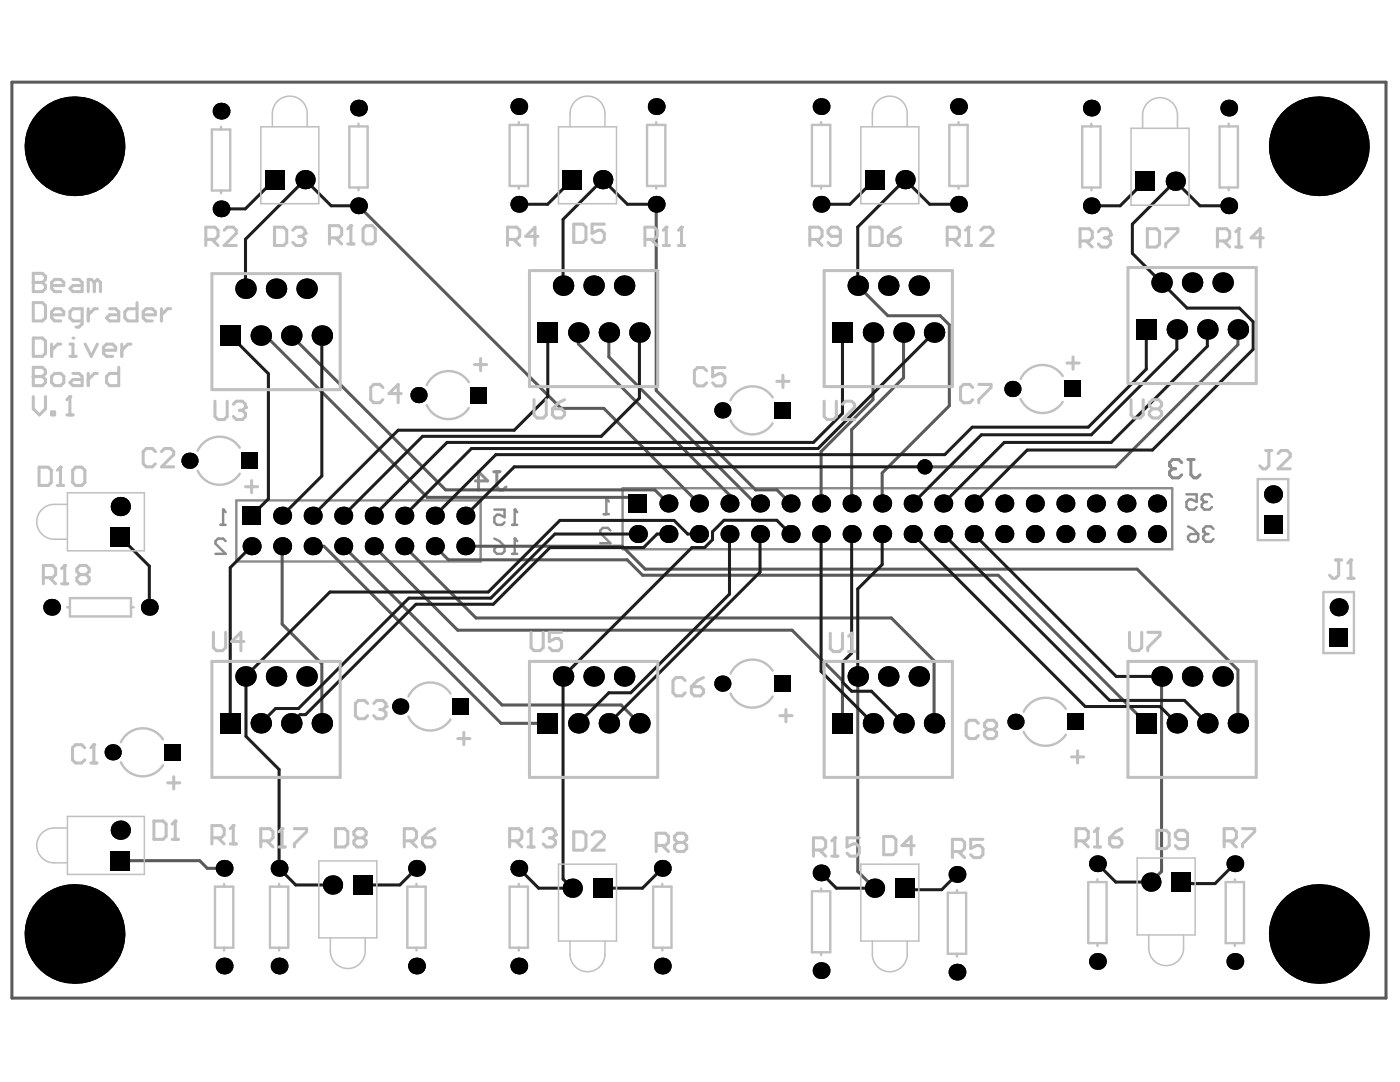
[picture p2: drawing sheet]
<svg xmlns="http://www.w3.org/2000/svg" width="279mm" height="216mm" viewBox="0 0 279 216" stroke-linecap="round" stroke-linejoin="round" font-family="sans-serif">
<path d="M2.4 16.4h274.2v182.8h-274.2z" fill="none" stroke="#5a5a5a" stroke-width=".61"/>
<path d="M47.2 99.9h48.7v12.1h-48.7zM124.3 97.4h109.6v12.2h-109.6z" fill="none" stroke="#8c8c8c" stroke-width=".48"/>
<path d="M242.2 105.5l-.5-.5h-1l-.6 .5v.6" fill="none" stroke="#8c8c8c" stroke-width=".49"/>
<circle cx="240.1" cy="106.1" r=".24" fill="#8c8c8c"/>
<path d="M44 104.7h1M44.5 101.7v3M45 108l-.5-.5h-1l-.5 .5v.5l2 2h-2M237.1 107.1l.5-.5h1.5v1l-.5 .5h-1l-.5-.5zM237.1 105l1 .5 1 1.1M240.1 106.1l.6 .5M240.7 106.6h.5M240.7 106.6l-.6 .5v.5l.6 .5h1l.5-.5" fill="none" stroke="#8c8c8c" stroke-width=".49"/>
<circle cx="44.5" cy="101.7" r=".24" fill="#8c8c8c"/>
<path d="M121 99.6v3M44.5 101.7l.5 .5M120.5 102.6h1" fill="none" stroke="#8c8c8c" stroke-width=".49"/>
<circle cx="121" cy="99.6" r=".24" fill="#8c8c8c"/>
<path d="M121 99.6l.5 .5M102.2 110.5h1M102.7 107.5v3M121.8 105.8l-.5-.5h-1l-.5 .5v.6l2 2h-2" fill="none" stroke="#8c8c8c" stroke-width=".49"/>
<circle cx="102.7" cy="107.5" r=".24" fill="#8c8c8c"/>
<path d="M98.7 107.5l1 .5 1 1M98.7 109.5l.5-.5h1.5v1l-.5 .5h-1l-.5-.5zM102.7 107.5l.5 .5" fill="none" stroke="#8c8c8c" stroke-width=".49"/>
<path d="M94.9 96h2.4l-1.8-1.9v3.7M98.5 94.1h1.3M99.1 94.1v3.1l.7 .6h.6l.6-.6M235.8 92.3l-.6-.6h-1.2l-.6 .6v.6M237.1 91.7h1.2M237.7 91.7v3l.6 .6h.6l.6-.6" fill="none" stroke="#8c8c8c" stroke-width=".61"/>
<circle cx="233.4" cy="92.9" r=".3" fill="#8c8c8c"/>
<path d="M233.4 92.9l.6 .6M234 93.5h.6M234 93.5l-.6 .6v.6l.6 .6h1.2l.6-.6" fill="none" stroke="#8c8c8c" stroke-width=".61"/>
<path d="M102.2 104.7h1M102.7 101.7v3" fill="none" stroke="#8c8c8c" stroke-width=".49"/>
<circle cx="102.7" cy="101.7" r=".24" fill="#8c8c8c"/>
<path d="M241.9 99.1l-.5-.5h-1.1l-.5 .5v.6M98.7 101.7h2v1.5l-1-.5h-.5l-.5 .5v1l.5 .5h1l.5-.5M102.7 101.7l.5 .5" fill="none" stroke="#8c8c8c" stroke-width=".49"/>
<circle cx="239.8" cy="99.7" r=".24" fill="#8c8c8c"/>
<path d="M236.8 98.6h2v1.6l-1-.5h-.5l-.5 .5v1l.5 .5h1l.5-.5M239.8 99.7l.5 .5M240.3 100.2h.6M240.3 100.2l-.5 .5v.5l.5 .5h1.1l.5-.5" fill="none" stroke="#8c8c8c" stroke-width=".49"/>
<g fill="none" stroke="#5a5a5a" stroke-width=".61">
<path d="M71.5 40.2v.9l40.5 40.4h8.5l19 19M131 40.2v37.7l19.8 19.9h4.3l2.7 2.7M171.2 57l6 6h10.4l1.9 1.8v16.2l-13.4 13.4v6.1M231.8 56.4l-.3 .3M52 67h1l32.3 32.2h40.8l1.2 1.3M58.1 67l30.8 30.8h41.8l2.7 2.7M115.4 66.3v2.3l30.2 30.2v1.7M121.5 66.3v4.9l29.3 29.3h.9M174.2 66.3v13.5l-10.3 10.3v10.4M180.3 66.3v9.1l-10.3 10.3v14.8M247.1 65.7v3.1l-24.4 24.4h-38.1M56.3 109v15.5l7.9 7.9v11.9"/>
<path d="M62.4 109h2.3l35.3 35.3h9.3M68.5 109l31.7 31.7h23.8l3.6 3.6M74.6 109l16.7 16.7h66.8l10 10.1v8.5M80.7 109l14.3 14.3h82.9l8.5 8.5v12.5M86.8 109l2.7 2.7h35.7l3 3.1h71l29.6 29.5M92.9 109h31.3l4.5 4.6h98.2l20.2 20.1v10.6M176.1 106.6v1.5M171.2 135v38.9l3.3 3.3M231.8 135v38.9l-2.1 2.1M24 172.4l.6-.7h15.3l1.5 1.6h3.3"/>
</g>
<g fill="#000">
<circle cx="14.9" cy="29.2" r="10"/>
<circle cx="44.1" cy="22.2" r="1.68"/>
<circle cx="60.9" cy="35.9" r="1.92"/>
<circle cx="71.5" cy="21.6" r="1.68"/>
<circle cx="103.5" cy="21.3" r="1.68"/>
<circle cx="120.3" cy="35.9" r="1.92"/>
<circle cx="131" cy="21.3" r="1.68"/>
<circle cx="163.9" cy="21.3" r="1.68"/>
<circle cx="180.6" cy="35.9" r="1.92"/>
<circle cx="191.3" cy="21.3" r="1.68"/>
<circle cx="217.8" cy="21.6" r="1.68"/>
<circle cx="234.6" cy="36.2" r="1.92"/>
<circle cx="245.2" cy="21.6" r="1.68"/>
<circle cx="263.2" cy="29.2" r="10"/>
<circle cx="44.1" cy="41.7" r="1.68"/>
<circle cx="49" cy="57.6" r="2.04"/>
<circle cx="55.1" cy="57.6" r="2.04"/>
<circle cx="61.2" cy="57.6" r="2.04"/>
<circle cx="71.5" cy="41.1" r="1.68"/>
<circle cx="103.5" cy="40.8" r="1.68"/>
<circle cx="112.4" cy="57" r="2.04"/>
<circle cx="118.5" cy="57" r="2.04"/>
<circle cx="124.6" cy="57" r="2.04"/>
<circle cx="131" cy="40.8" r="1.68"/>
<circle cx="163.9" cy="40.8" r="1.68"/>
<circle cx="171.2" cy="57" r="2.04"/>
<circle cx="177.3" cy="57" r="2.04"/>
<circle cx="183.4" cy="57" r="2.04"/>
<circle cx="191.3" cy="40.8" r="1.68"/>
<circle cx="217.8" cy="41.1" r="1.68"/>
<circle cx="231.8" cy="56.4" r="2.04"/>
<circle cx="237.9" cy="56.4" r="2.04"/>
<circle cx="244" cy="56.4" r="2.04"/>
<circle cx="245.2" cy="41.1" r="1.68"/>
<circle cx="52" cy="67" r="2.04"/>
<circle cx="58.1" cy="67" r="2.04"/>
<circle cx="64.2" cy="67" r="2.04"/>
<circle cx="83.5" cy="78.8" r="1.62"/>
<circle cx="115.4" cy="66.3" r="2.04"/>
<circle cx="121.5" cy="66.3" r="2.04"/>
<circle cx="127.6" cy="66.3" r="2.04"/>
<circle cx="174.2" cy="66.3" r="2.04"/>
<circle cx="180.3" cy="66.3" r="2.04"/>
<circle cx="186.4" cy="66.3" r="2.04"/>
<circle cx="202.1" cy="77.6" r="1.62"/>
<circle cx="234.9" cy="65.7" r="2.04"/>
<circle cx="241" cy="65.7" r="2.04"/>
<circle cx="247.1" cy="65.7" r="2.04"/>
<circle cx="37.8" cy="91.9" r="1.62"/>
<circle cx="144.2" cy="81.9" r="1.62"/>
<circle cx="184.6" cy="93.2" r="1.52"/>
<circle cx="254.1" cy="98.6" r="1.8"/>
<circle cx="24" cy="101.1" r="1.92"/>
<circle cx="50.2" cy="109" r="1.8"/>
<circle cx="56.3" cy="102.9" r="1.8"/>
<circle cx="56.3" cy="109" r="1.8"/>
<circle cx="62.4" cy="102.9" r="1.8"/>
<circle cx="62.4" cy="109" r="1.8"/>
<circle cx="68.5" cy="109" r="1.8"/>
<circle cx="68.5" cy="102.9" r="1.8"/>
<circle cx="74.6" cy="109" r="1.8"/>
<circle cx="74.6" cy="102.9" r="1.8"/>
<circle cx="80.7" cy="102.9" r="1.8"/>
<circle cx="80.7" cy="109" r="1.8"/>
<circle cx="86.8" cy="109" r="1.8"/>
<circle cx="86.8" cy="102.9" r="1.8"/>
<circle cx="92.9" cy="102.9" r="1.8"/>
<circle cx="92.9" cy="109" r="1.8"/>
<circle cx="127.3" cy="106.6" r="1.8"/>
<circle cx="133.4" cy="106.6" r="1.8"/>
<circle cx="133.4" cy="100.5" r="1.8"/>
<circle cx="139.5" cy="100.5" r="1.8"/>
<circle cx="139.5" cy="106.6" r="1.8"/>
<circle cx="145.6" cy="106.6" r="1.8"/>
<circle cx="145.6" cy="100.5" r="1.8"/>
<circle cx="151.7" cy="106.6" r="1.8"/>
<circle cx="151.7" cy="100.5" r="1.8"/>
<circle cx="157.8" cy="100.5" r="1.8"/>
<circle cx="157.8" cy="106.6" r="1.8"/>
<circle cx="163.9" cy="106.6" r="1.8"/>
<circle cx="163.9" cy="100.5" r="1.8"/>
<circle cx="170" cy="106.6" r="1.8"/>
<circle cx="170" cy="100.5" r="1.8"/>
<circle cx="176.1" cy="106.6" r="1.8"/>
<circle cx="176.1" cy="100.5" r="1.8"/>
<circle cx="182.1" cy="106.6" r="1.8"/>
<circle cx="182.1" cy="100.5" r="1.8"/>
<circle cx="188.2" cy="106.6" r="1.8"/>
<circle cx="188.2" cy="100.5" r="1.8"/>
<circle cx="194.3" cy="100.5" r="1.8"/>
<circle cx="194.3" cy="106.6" r="1.8"/>
<circle cx="200.4" cy="100.5" r="1.8"/>
<circle cx="200.4" cy="106.6" r="1.8"/>
<circle cx="206.5" cy="100.5" r="1.8"/>
<circle cx="206.5" cy="106.6" r="1.8"/>
<circle cx="212.6" cy="106.6" r="1.8"/>
<circle cx="212.6" cy="100.5" r="1.8"/>
<circle cx="218.7" cy="106.6" r="1.8"/>
<circle cx="218.7" cy="100.5" r="1.8"/>
<circle cx="224.8" cy="100.5" r="1.8"/>
<circle cx="224.8" cy="106.6" r="1.8"/>
<circle cx="230.9" cy="106.6" r="1.8"/>
<circle cx="230.9" cy="100.5" r="1.8"/>
<circle cx="10.3" cy="121.2" r="1.68"/>
<circle cx="29.8" cy="121.2" r="1.68"/>
<circle cx="49" cy="135" r="2.04"/>
<circle cx="55.1" cy="135" r="2.04"/>
<circle cx="61.2" cy="135" r="2.04"/>
<circle cx="112.4" cy="135" r="2.04"/>
<circle cx="118.5" cy="135" r="2.04"/>
<circle cx="124.6" cy="135" r="2.04"/>
<circle cx="144.2" cy="136.4" r="1.62"/>
<circle cx="171.2" cy="135" r="2.04"/>
<circle cx="177.3" cy="135" r="2.04"/>
<circle cx="183.4" cy="135" r="2.04"/>
<circle cx="231.8" cy="135" r="2.04"/>
<circle cx="237.9" cy="135" r="2.04"/>
<circle cx="244" cy="135" r="2.04"/>
<circle cx="267.2" cy="121.2" r="1.8"/>
<circle cx="22.5" cy="150.1" r="1.62"/>
<circle cx="52" cy="144.3" r="2.04"/>
<circle cx="58.1" cy="144.3" r="2.04"/>
<circle cx="64.2" cy="144.3" r="2.04"/>
<circle cx="79.9" cy="141" r="1.62"/>
<circle cx="115.4" cy="144.3" r="2.04"/>
<circle cx="121.5" cy="144.3" r="2.04"/>
<circle cx="127.6" cy="144.3" r="2.04"/>
<circle cx="174.2" cy="144.3" r="2.04"/>
<circle cx="180.3" cy="144.3" r="2.04"/>
<circle cx="186.4" cy="144.3" r="2.04"/>
<circle cx="202.7" cy="144" r="1.62"/>
<circle cx="234.9" cy="144.3" r="2.04"/>
<circle cx="241" cy="144.3" r="2.04"/>
<circle cx="247.1" cy="144.3" r="2.04"/>
<circle cx="24" cy="165.7" r="1.92"/>
<circle cx="44.7" cy="173.3" r="1.68"/>
<circle cx="55.7" cy="173.3" r="1.68"/>
<circle cx="66.4" cy="176.6" r="1.92"/>
<circle cx="83.1" cy="173.3" r="1.68"/>
<circle cx="103.5" cy="173.3" r="1.68"/>
<circle cx="114.2" cy="177.2" r="1.92"/>
<circle cx="132.2" cy="173.3" r="1.68"/>
<circle cx="163.9" cy="174.2" r="1.68"/>
<circle cx="174.5" cy="177.2" r="1.92"/>
<circle cx="191" cy="174.5" r="1.68"/>
<circle cx="219" cy="172.4" r="1.68"/>
<circle cx="229.7" cy="176" r="1.92"/>
<circle cx="246.4" cy="172.4" r="1.68"/>
<circle cx="14.9" cy="186.4" r="10"/>
<circle cx="44.7" cy="192.8" r="1.68"/>
<circle cx="55.7" cy="192.8" r="1.68"/>
<circle cx="83.1" cy="192.8" r="1.68"/>
<circle cx="103.5" cy="192.8" r="1.68"/>
<circle cx="132.2" cy="192.8" r="1.68"/>
<circle cx="163.9" cy="193.7" r="1.68"/>
<circle cx="191" cy="194" r="1.68"/>
<circle cx="219" cy="191.8" r="1.68"/>
<circle cx="246.4" cy="191.8" r="1.68"/>
<circle cx="263.2" cy="186.4" r="10"/>
</g>
<g fill="#000">
<path d="M52.9 33.9h3.8v3.9h-3.8z" fill-rule="evenodd"/>
<path d="M52.9 33.9h3.8v3.9h-3.8z" fill-rule="evenodd"/>
<path d="M112.3 33.9h3.8v3.9h-3.8z" fill-rule="evenodd"/>
<path d="M112.3 33.9h3.8v3.9h-3.8z" fill-rule="evenodd"/>
<path d="M172.6 33.9h3.9v3.9h-3.9z" fill-rule="evenodd"/>
<path d="M172.6 33.9h3.9v3.9h-3.9z" fill-rule="evenodd"/>
<path d="M226.5 34.2h3.9v3.9h-3.9z" fill-rule="evenodd"/>
<path d="M226.5 34.2h3.9v3.9h-3.9z" fill-rule="evenodd"/>
<path d="M43.9 64.9h4.1v4.1h-4.1z" fill-rule="evenodd"/>
<path d="M43.9 64.9h4.1v4.1h-4.1z" fill-rule="evenodd"/>
<path d="M107.3 64.3h4.1v4.1h-4.1z" fill-rule="evenodd"/>
<path d="M107.3 64.3h4.1v4.1h-4.1z" fill-rule="evenodd"/>
<path d="M166.1 64.3h4.1v4.1h-4.1z" fill-rule="evenodd"/>
<path d="M166.1 64.3h4.1v4.1h-4.1z" fill-rule="evenodd"/>
<path d="M212.4 76h3.3v3.2h-3.3z" fill-rule="evenodd"/>
<path d="M212.4 76h3.3v3.2h-3.3z" fill-rule="evenodd"/>
<path d="M226.7 63.7h4.1v4.1h-4.1z" fill-rule="evenodd"/>
<path d="M226.7 63.7h4.1v4.1h-4.1z" fill-rule="evenodd"/>
<path d="M48.2 90.3h3.2v3.3h-3.2z" fill-rule="evenodd"/>
<path d="M48.2 90.3h3.2v3.3h-3.2z" fill-rule="evenodd"/>
<path d="M93.9 77.2h3.2v3.3h-3.2z" fill-rule="evenodd"/>
<path d="M93.9 77.2h3.2v3.3h-3.2z" fill-rule="evenodd"/>
<path d="M125.5 98.7h3.6v3.6h-3.6z" fill-rule="evenodd"/>
<path d="M125.5 98.7h3.6v3.6h-3.6z" fill-rule="evenodd"/>
<path d="M154.5 80.3h3.3v3.2h-3.3z" fill-rule="evenodd"/>
<path d="M154.5 80.3h3.3v3.2h-3.3z" fill-rule="evenodd"/>
<path d="M22.1 105.2h3.8v3.9h-3.8z" fill-rule="evenodd"/>
<path d="M22.1 105.2h3.8v3.9h-3.8z" fill-rule="evenodd"/>
<path d="M48.4 101.1h3.6v3.6h-3.6z" fill-rule="evenodd"/>
<path d="M48.4 101.1h3.6v3.6h-3.6z" fill-rule="evenodd"/>
<path d="M252.3 102.9h3.6v3.6h-3.6z" fill-rule="evenodd"/>
<path d="M252.3 102.9h3.6v3.6h-3.6z" fill-rule="evenodd"/>
<path d="M154.5 134.8h3.3v3.2h-3.3z" fill-rule="evenodd"/>
<path d="M154.5 134.8h3.3v3.2h-3.3z" fill-rule="evenodd"/>
<path d="M265.4 125.5h3.6v3.6h-3.6z" fill-rule="evenodd"/>
<path d="M265.4 125.5h3.6v3.6h-3.6z" fill-rule="evenodd"/>
<path d="M32.9 148.5h3.2v3.2h-3.2z" fill-rule="evenodd"/>
<path d="M32.9 148.5h3.2v3.2h-3.2z" fill-rule="evenodd"/>
<path d="M43.9 142.3h4.1v4.1h-4.1z" fill-rule="evenodd"/>
<path d="M43.9 142.3h4.1v4.1h-4.1z" fill-rule="evenodd"/>
<path d="M90.2 139.4h3.3v3.2h-3.3z" fill-rule="evenodd"/>
<path d="M90.2 139.4h3.3v3.2h-3.3z" fill-rule="evenodd"/>
<path d="M107.3 142.3h4.1v4.1h-4.1z" fill-rule="evenodd"/>
<path d="M107.3 142.3h4.1v4.1h-4.1z" fill-rule="evenodd"/>
<path d="M166.1 142.3h4.1v4.1h-4.1z" fill-rule="evenodd"/>
<path d="M166.1 142.3h4.1v4.1h-4.1z" fill-rule="evenodd"/>
<path d="M213 142.4h3.3v3.2h-3.3z" fill-rule="evenodd"/>
<path d="M213 142.4h3.3v3.2h-3.3z" fill-rule="evenodd"/>
<path d="M226.7 142.3h4.1v4.1h-4.1z" fill-rule="evenodd"/>
<path d="M226.7 142.3h4.1v4.1h-4.1z" fill-rule="evenodd"/>
<path d="M22.1 169.8h3.8v3.9h-3.8z" fill-rule="evenodd"/>
<path d="M22.1 169.8h3.8v3.9h-3.8z" fill-rule="evenodd"/>
<path d="M70.5 174.7h3.9v3.8h-3.9z" fill-rule="evenodd"/>
<path d="M70.5 174.7h3.9v3.8h-3.9z" fill-rule="evenodd"/>
<path d="M118.4 175.3h3.8v3.8h-3.8z" fill-rule="evenodd"/>
<path d="M118.4 175.3h3.8v3.8h-3.8z" fill-rule="evenodd"/>
<path d="M178.7 175.3h3.8v3.8h-3.8z" fill-rule="evenodd"/>
<path d="M178.7 175.3h3.8v3.8h-3.8z" fill-rule="evenodd"/>
<path d="M233.9 174.1h3.8v3.8h-3.8z" fill-rule="evenodd"/>
<path d="M233.9 174.1h3.8v3.8h-3.8z" fill-rule="evenodd"/>
</g>
<g fill="none" stroke="#1e1e1e" stroke-width=".61">
<path d="M54.8 35.9l-5.8 5.8h-4.9M114.2 35.9l-4.9 4.9h-5.2l-.6-.6M174.5 35.9l-4.9 4.9h-4.5l-.6-.6M228.5 36.2l-4.9 4.9h-5.2l-.6-.6M234.6 36.2l-8.6 8.5v5.9l10.9 10.9h10.5l2.7 2.7v5.5l-20.1 20.1h-25l-10.7 10.7M234.6 36.2l4.9 4.9h5.1l.6-.6M71.5 40.2l-.9 .9h-4.5l-5.2-5.2-11.9 11.8v9.9M131 40.2l-.6 .6h-5.2l-4.9-4.9-7.9 7.9v13.2M191.3 40.8h-5.8l-4.9-4.9-9.4 9.4v11.7M45.9 67l7.7 7.6v25l-3.4 3.3M64.2 67v28l-7.9 7.9M109.3 66.3v12.8l-6.7 6.7h-23.1l-17.1 17.1"/>
<path d="M127.6 66.3v13.1l-7.6 7.7h-35.7l-15.8 15.8M168.1 66.3v16.2l-5.8 5.8h-73.1l-14.6 14.6M186.4 66.3l-23.1 23.2h-69.2l-13.4 13.4M228.8 65.7v8l-11.6 11.5h-23.2l-5.5 5.5h-89.5l-12.2 12.2M234.9 65.7v4l-17.1 17.1h-21.9l-13.8 13.7M241 65.7v3.4l-19.2 19.2h-21.4l-12.2 12.2M184.6 93.2h-82l-9.7 9.7M24 107.2l5.8 5.8v7.6l-.6 .6M50.2 109l-4.3 4.3v31M127.3 106.6h-16.6l-12.8 12.8h-16.3l-22 22h-4.6l-3 2.9M133.4 106.6h-2.3l-2.7 2.7h-18.6l-11.3 11.3h-15.5l-22 22h-1.1l-1.8 1.7M139.5 106.6h-2.3l-2.7-2.8h-22.8l-14.3 14.3h-31.6l-16.7 16.8v12l6.6 6.6v21"/>
<path d="M145.6 106.6v11.9l-19.7 19.7h-4.4l-6.1 6.1M151.7 106.6v7.6l-30.2 30.1M157.8 106.6l-2.8-2.8h-10.5l-2.3 2.3v1.6l-1.6 1.6h-2.5l-25.7 25.7v40.4l1.8 1.8h-6.7l-3-3M163.9 106.6v27.4l10.3 10.3M170 106.6v23.7l-1.8 1.8v4.1l1.8 1.7h3.9l6.4 6.4M176.1 106.6v6l-4.9 4.9v17.5M182.1 106.6l34.5 34.4h14.9l3.4 3.3M188.2 106.6l33.3 33.2h14.9l4.6 4.5M194.3 106.6l28.5 28.4h9M55.7 173.3l3.3 3.3h7.4M83.1 173.9h-.6l-2.7 2.7h-7.3M132.2 173.3l-4 3.9h-7.3l-.6 .6"/>
<path d="M163.9 175.1h.9l2.1 2.1h6.7l.6-.6M174.5 177.2v.3M191 175.4h-.9l-2.2 2.1h-7.3M219 172.4l3.7 3.6h7M246.4 172.4l-3.9 3.9h-6.7"/>
</g>
<g fill="none" stroke="#c0c0c0" stroke-width=".3">
<path d="M52 25.3h11.6v15.3h-11.6zM54.4 22.7v2.6M61.3 22.7v2.6M111.5 25.3h11.5v15.3h-11.5zM113.8 22.7v2.6M120.7 22.7v2.6M171.8 25.3h11.6v15.3h-11.6zM174.1 22.7v2.6M181.1 22.7v2.6M225.7 25.6h11.6v15.4h-11.6zM228 23v2.6M235 23v2.6"/>
<path d="M13.5 98.3h15.3v11.6h-15.3zM10.8 107.6h2.7M10.8 100.6h2.7M10.8 172.2h2.7M10.8 165.2h2.7M13.5 162.9h15.3v11.6h-15.3zM63.6 171.8h11.6v15.3h-11.6zM111.5 172.4h11.5v15.4h-11.5zM171.8 172.4h11.6v15.4h-11.6zM226.9 171.2h11.6v15.4h-11.6zM65.9 187.1v2.7M72.9 187.1v2.7"/>
<path d="M113.8 187.8v2.6M120.7 187.8v2.6M174.1 187.8v2.6M181.1 187.8v2.6M229.3 186.6v2.6M236.2 186.6v2.6"/>
</g>
<g fill="none" stroke="#c0c0c0" stroke-width=".48">
<path d="M42.3 25.8h3.6v12.2h-3.6zM44.1 25.3v.5M44.1 38v.6M69.7 25.2h3.7v12.2h-3.7zM71.5 24.7v.5M71.5 37.4v.6M101.7 24.9h3.7v12.2h-3.7zM103.5 24.4v.5M103.5 37.1v.6M129.1 24.9h3.7v12.2h-3.7zM131 24.4v.5M131 37.1v.6"/>
<path d="M162 24.9h3.7v12.2h-3.7zM163.9 24.4v.5M163.9 37.1v.6M189.5 24.9h3.6v12.2h-3.6zM191.3 24.4v.5M191.3 37.1v.6M216 25.2h3.6v12.2h-3.6zM217.8 24.7v.5M217.8 37.4v.6M243.4 25.2h3.7v12.2h-3.7zM245.2 24.7v.5M245.2 37.4v.6"/>
<path d="M251 95.6h6.1v12.2h-6.1zM14 119.4h12.1v3.6h-12.1zM264.1 118.1h6.1v12.2h-6.1zM13.4 121.2h.6M26.1 121.2h.6M42.9 176.9h3.7v12.2h-3.7zM44.7 176.4v.5M53.9 176.9h3.6v12.2h-3.6zM55.7 176.4v.5M81.3 176.9h3.7v12.2h-3.7zM83.1 176.4v.5M101.7 176.9h3.7v12.2h-3.7z"/>
<path d="M103.5 176.4v.5M130.4 176.9h3.6v12.2h-3.6zM132.2 176.4v.5M162 177.8h3.7v12.2h-3.7zM163.9 177.3v.5M189.2 178.1h3.6v12.2h-3.6zM191 177.6v.5M217.2 176h3.6v12.2h-3.6zM219 175.5v.5M244.6 176h3.7v12.2h-3.7zM246.4 175.5v.5M44.7 189.1v.6"/>
<path d="M55.7 189.1v.6M83.1 189.1v.6M103.5 189.1v.6M132.2 189.1v.6M163.9 190v.6M191 190.3v.6M219 188.2v.5M246.4 188.2v.5"/>
</g>
<g fill="none" stroke="#c0c0c0" stroke-width=".61">
<path d="M42.3 54.6h25.6v23.2h-25.6zM105.7 54h25.6v23.1h-25.6zM164.5 54h25.6v23.1h-25.6zM225.1 53.4h25.6v23.1h-25.6zM94.7 72.7h2.4M95.9 71.5v2.5M212.9 72.4h2.5M214.1 71.2v2.5M49 97.1h2.4M50.2 95.9v2.4M42.3 132h25.6v23.1h-25.6zM105.7 132h25.6v23.1h-25.6z"/>
<path d="M164.5 132h25.6v23.1h-25.6zM225.1 132h25.6v23.1h-25.6zM16.9 149.2l-.6-.6h-1.2l-.6 .6v2.4l.6 .6h1.2l.6-.6M18.1 152.2h1.2M18.7 148.6v3.6M213.8 151h2.5M215.1 149.8v2.4"/>
</g>
<circle cx="18.7" cy="148.6" r=".3" fill="#c0c0c0"/>
<path d="M8.7 115.3h1.8l.6-.6v-1.3l-.6-.6h-1.8v3.7M9.9 115.3l1.2 1.2M12.3 116.5h1.2M12.9 112.8v3.7M18.7 148.6l-.6 .6" fill="none" stroke="#c0c0c0" stroke-width=".61"/>
<circle cx="12.9" cy="112.8" r=".3" fill="#c0c0c0"/>
<path d="M7.8 93.2h1.8l.6 .6v2.5l-.6 .6h-1.8zM11.5 96.9h1.2M12.1 93.2v3.7M12.9 112.8l-.6 .6M16 114.7l-.6-.6v-.7l.6-.6h1.2l.6 .6v.7l-.6 .6M16 114.7l-.6 .6v.6l.6 .6h1.2l.6-.6v-.6l-.6-.6M16 114.7h1.2" fill="none" stroke="#c0c0c0" stroke-width=".61"/>
<circle cx="12.1" cy="93.2" r=".3" fill="#c0c0c0"/>
<path d="M12.1 93.2l-.6 .6M14.5 93.8l.6-.6h1.2l.6 .6v2.5l-.6 .6h-1.2l-.6-.6zM30.7 163.8h1.8l.7 .6v2.5l-.7 .6h-1.8zM34.4 167.5h1.2M35 163.8v3.7" fill="none" stroke="#c0c0c0" stroke-width=".61"/>
<circle cx="35" cy="163.8" r=".3" fill="#c0c0c0"/>
<path d="M31 90.1l-.6-.6h-1.2l-.6 .6v2.4l.6 .7h1.2l.6-.7M32.2 90.1l.6-.6h1.3l.6 .6v.6l-2.5 2.5h2.5M33.5 156.2h2.4M34.7 155v2.4M35 163.8l-.6 .6M42.3 167.2h1.8l.6-.6v-1.3l-.6-.6h-1.8v3.7M43.5 167.2l1.2 1.2M45.9 168.4h1.3M46.6 164.7v3.7" fill="none" stroke="#c0c0c0" stroke-width=".61"/>
<circle cx="46.6" cy="164.7" r=".3" fill="#c0c0c0"/>
<path d="M65.8 47.5h1.8l.6-.6v-1.3l-.6-.6h-1.8v3.7M67 47.5l1.2 1.2M69.4 48.7h1.2M70 45v3.7M42.6 126.2v3l.6 .6h1.2l.6-.6v-3M48.7 128h-2.4l1.8-1.8v3.6M46.6 164.7l-.7 .6M67 165.3h1.8l.6 .7v2.4l-.6 .6h-1.8zM71.2 167.2l-.6 .6v.6l.6 .6h1.3l.6-.6v-.6l-.6-.6M71.2 167.2l-.6-.6v-.6l.6-.7h1.3l.6 .7v.6l-.6 .6M71.2 167.2h1.3" fill="none" stroke="#c0c0c0" stroke-width=".61"/>
<circle cx="70" cy="45" r=".3" fill="#c0c0c0"/>
<path d="M70 45l-.6 .6M72.5 45.6l.6-.6h1.2l.6 .6v2.5l-.6 .6h-1.2l-.6-.6zM91.3 147.4h2.5M92.6 146.2v2.4M101.7 167.8h1.8l.6-.6v-1.2l-.6-.7h-1.8v3.7M102.9 167.8l1.2 1.2M105.4 169h1.2M106 165.3v3.7" fill="none" stroke="#c0c0c0" stroke-width=".61"/>
<circle cx="106" cy="165.3" r=".3" fill="#c0c0c0"/>
<path d="M106 165.3l-.6 .7M108.4 166l.6-.7h1.2l.6 .7v.6" fill="none" stroke="#c0c0c0" stroke-width=".61"/>
<circle cx="110.8" cy="166.6" r=".3" fill="#c0c0c0"/>
<g fill="none" stroke="#c0c0c0" stroke-width=".61">
<path d="M101.3 47.8h1.8l.6-.6v-1.3l-.6-.6h-1.8v3.7M102.5 47.8l1.2 1.2M107.4 47.2h-2.5l1.9-1.9v3.7M128.7 47.8h1.8l.6-.6v-1.3l-.6-.6h-1.8v3.7M129.9 47.8l1.2 1.2M132.4 49h1.2M133 45.3v3.7M106 126.2v3l.6 .6h1.2l.6-.6v-3M112.1 126.2h-2.5v1.8l1.2-.6h.7l.6 .6v1.2l-.6 .6h-1.3l-.6-.6M109.6 167.2h.6M110.2 167.2l.6 .6v.6l-.6 .6h-1.2l-.6-.6M110.8 166.6l-.6 .6"/>
<path d="M131 168.7h1.8l.6-.6v-1.2l-.6-.6h-1.8v3.6M132.2 168.7l1.2 1.2M135.2 168.1l-.6-.6v-.6l.6-.6h1.2l.7 .6v.6l-.7 .6M135.2 168.1l-.6 .6v.6l.6 .6h1.2l.7-.6v-.6l-.7-.6M135.2 168.1h1.2"/>
</g>
<circle cx="133" cy="45.3" r=".3" fill="#c0c0c0"/>
<path d="M133 45.3l-.6 .6M135.4 49h1.2M136 45.3v3.7" fill="none" stroke="#c0c0c0" stroke-width=".61"/>
<circle cx="136" cy="45.3" r=".3" fill="#c0c0c0"/>
<path d="M136 45.3l-.6 .6M155 76.1h2.5M156.2 74.9v2.4M162.3 169.6h1.9l.6-.6v-1.2l-.6-.6h-1.9v3.6M163.6 169.6l1.2 1.2M166 170.8h1.2M166.6 167.2v3.6" fill="none" stroke="#c0c0c0" stroke-width=".61"/>
<circle cx="166.6" cy="167.2" r=".3" fill="#c0c0c0"/>
<path d="M165.7 126.4v3l.6 .6h1.2l.6-.6v-3M169.4 130h1.2M170 126.4v3.6M166.6 167.2l-.6 .6M171.5 167.2h-2.5v1.8l1.3-.6h.6l.6 .6v1.2l-.6 .6h-1.2l-.7-.6" fill="none" stroke="#c0c0c0" stroke-width=".61"/>
<circle cx="170" cy="126.4" r=".3" fill="#c0c0c0"/>
<g fill="none" stroke="#c0c0c0" stroke-width=".61">
<path d="M161.6 47.8h1.8l.6-.6v-1.3l-.6-.6h-1.8v3.7M162.8 47.8l1.2 1.2M167.7 47.2h-1.8l-.6-.7v-.6l.6-.6h1.2l.6 .6v2.5l-.6 .6h-1.2l-.6-.6M229 45.6h1.8l.6 .6v2.5l-.6 .6h-1.8zM232.6 45.6h2.5v.6l-2.5 2.5v.6M243 48.1h1.8l.6-.6v-1.3l-.6-.6h-1.8v3.7M244.2 48.1l1.2 1.2M246.6 49.3h1.2M247.2 45.6v3.7M170 126.4l-.6 .6M225.4 126.2v3l.6 .6h1.2l.7-.6v-3M229.1 126.2h2.4v.6l-2.4 2.4v.6"/>
<path d="M190.1 169.9h1.8l.6-.6v-1.2l-.6-.6h-1.8v3.6M191.3 169.9l1.2 1.2M196.2 167.5h-2.5v1.8l1.2-.6h.7l.6 .6v1.2l-.6 .6h-1.3l-.6-.6M244.3 167.8h1.8l.6-.6v-1.2l-.6-.7h-1.8v3.7M245.5 167.8l1.2 1.2M248 165.3h2.4v.7l-2.4 2.4v.6"/>
</g>
<circle cx="247.2" cy="45.6" r=".3" fill="#c0c0c0"/>
<path d="M247.2 45.6l-.6 .6M252.1 47.5h-2.4l1.8-1.9v3.7M266.6 111.7h1.2M267.2 111.7v3.1l-.6 .6h-.7l-.6-.6M269 115.4h1.2M269.6 111.7v3.7" fill="none" stroke="#c0c0c0" stroke-width=".61"/>
<circle cx="269.6" cy="111.7" r=".3" fill="#c0c0c0"/>
<path d="M42.9 80.1v3l.6 .6h1.2l.6-.6v-3M46.6 80.7l.6-.6h1.2l.6 .6v.6M269.6 111.7l-.6 .6" fill="none" stroke="#c0c0c0" stroke-width=".61"/>
<circle cx="49" cy="81.3" r=".3" fill="#c0c0c0"/>
<path d="M47.8 81.9h.6M48.4 81.9l.6 .6v.6l-.6 .6h-1.2l-.6-.6M49 81.3l-.6 .6M73.4 140.4l-.6-.6h-1.3l-.6 .6v2.4l.6 .6h1.3l.6-.6M74.6 140.4l.6-.6h1.2l.6 .6v.6" fill="none" stroke="#c0c0c0" stroke-width=".61"/>
<circle cx="77" cy="141" r=".3" fill="#c0c0c0"/>
<g fill="none" stroke="#c0c0c0" stroke-width=".61">
<path d="M106.6 79.8v3l.6 .6h1.2l.6-.6v-3M112.7 79.8l-1.2 .6-1.3 1.2M225.7 79.8v3l.6 .6h1.2l.7-.6v-3M110.2 81.6h1.9l.6 .6v.6l-.6 .6h-1.3l-.6-.6zM164.5 80.1v3l.6 .6h1.2l.6-.6v-3M168.1 80.7l.6-.6h1.3l.6 .6v.6l-2.5 2.4h2.5M230 81.6l-.6 .6v.6l.6 .6h1.2l.6-.6v-.6l-.6-.6M230 81.6h1.2M230 81.6l-.6-.6v-.6l.6-.6h1.2l.6 .6v.6l-.6 .6M75.8 141.6h.6M76.4 141.6l.6 .6v.6l-.6 .6h-1.2l-.6-.6M77 141l-.6 .6"/>
<path d="M52 167.8h1.9l.6-.6v-1.2l-.6-.7h-1.9v3.7M53.3 167.8l1.2 1.2M55.7 169h1.2M56.3 165.3v3.7M80.7 167.8h1.8l.6-.6v-1.2l-.6-.7h-1.8v3.7M81.9 167.8l1.2 1.2M84.3 167.2h1.9l.6 .6v.6l-.6 .6h-1.3l-.6-.6zM86.8 165.3l-1.2 .7-1.3 1.2"/>
</g>
<circle cx="56.3" cy="165.3" r=".3" fill="#c0c0c0"/>
<path d="M54.8 45.3h1.8l.6 .6v2.5l-.6 .6h-1.8zM58.4 45.9l.6-.6h1.3l.6 .6v.6M76.4 77.3l-.6-.6h-1.2l-.6 .6v2.5l.6 .6h1.2l.6-.6M80.1 78.5h-2.5l1.9-1.8v3.7M56.3 165.3l-.6 .7M58.7 165.3h2.5v.7l-2.5 2.4v.6" fill="none" stroke="#c0c0c0" stroke-width=".61"/>
<circle cx="60.9" cy="46.5" r=".3" fill="#c0c0c0"/>
<g fill="none" stroke="#c0c0c0" stroke-width=".61">
<path d="M41.1 47.8h1.8l.6-.6v-1.3l-.6-.6h-1.8v3.7M42.3 47.8l1.2 1.2M44.7 45.9l.6-.6h1.3l.6 .6v.6l-2.5 2.5h2.5M59.7 47.2h.6M60.3 47.2l.6 .6v.6l-.6 .6h-1.3l-.6-.6M60.9 46.5l-.6 .7M114.5 44.7h1.8l.6 .6v2.5l-.6 .6h-1.8zM120.6 44.7h-2.4v1.8l1.2-.6h.6l.6 .6v1.3l-.6 .6h-1.2l-.6-.6M173.6 45.3h1.8l.7 .6v2.5l-.7 .6h-1.8zM177.3 47.2h1.8l.6 .6v.6l-.6 .6h-1.2l-.6-.6zM179.7 45.3l-1.2 .6-1.2 1.3M141 74l-.6-.6h-1.2l-.6 .6v2.4l.6 .6h1.2l.6-.6"/>
<path d="M144.7 73.4h-2.5v1.8l1.3-.6h.6l.6 .6v1.2l-.6 .6h-1.3l-.6-.6M136.7 135.8l-.6-.6h-1.2l-.6 .6v2.4l.6 .6h1.2l.6-.6M138 137h1.8l.6 .6v.6l-.6 .6h-1.2l-.6-.6zM140.4 135.2l-1.2 .6-1.2 1.2M155.6 142.8h2.5M156.9 141.6v2.4M114.5 166h1.8l.6 .6v2.4l-.6 .6h-1.8zM118.2 166.6l.6-.6h1.2l.6 .6v.6l-2.4 2.4h2.4M176.4 166.9h1.8l.6 .6v2.4l-.6 .7h-1.8zM182.5 168.7h-2.5l1.8-1.8v3.7M214.8 167.8h1.8l.6-.6v-1.2l-.6-.7h-1.8v3.7M216 167.8l1.2 1.2"/>
<path d="M218.4 169h1.2M219 165.3v3.7M230.9 165.7h1.8l.6 .6v2.4l-.6 .6h-1.8zM237 167.5h-1.8l-.6-.6v-.6l.6-.6h1.2l.6 .6v2.4l-.6 .6h-1.2l-.6-.6"/>
</g>
<circle cx="219" cy="165.3" r=".3" fill="#c0c0c0"/>
<g fill="none" stroke="#c0c0c0" stroke-width=".61">
<path d="M215.5 48.1h1.9l.6-.6v-1.3l-.6-.6h-1.9v3.7M216.8 48.1l1.2 1.2M219.2 46.2l.6-.6h1.2l.6 .6v.7M194.1 77.3l-.6-.6h-1.2l-.6 .6v2.5l.6 .6h1.2l.6-.6M195.3 76.7h2.5v.6l-2.5 2.5v.6M252.6 89.9h1.2M253.2 89.9v3l-.6 .7h-.6l-.6-.7M255.1 90.5l.6-.6h1.2l.6 .6v.6l-2.4 2.5h2.4M195.3 144.3l-.7-.6h-1.2l-.6 .6v2.5l.6 .6h1.2l.7-.6M197.1 145.5l-.6-.6v-.6l.6-.6h1.2l.6 .6v.6l-.6 .6M197.1 145.5l-.6 .7v.6l.6 .6h1.2l.6-.6v-.6l-.6-.7M197.1 145.5h1.2"/>
<path d="M219 165.3l-.6 .7M221.5 167.2h1.8l.6 .6v.6l-.6 .6h-1.2l-.6-.6zM223.9 165.3l-1.2 .7-1.2 1.2"/>
</g>
<circle cx="221.6" cy="46.9" r=".3" fill="#c0c0c0"/>
<path d="M189 47.8h1.9l.6-.6v-1.3l-.6-.6h-1.9v3.7M190.3 47.8l1.2 1.2M192.7 49h1.2M193.3 45.3v3.7M220.4 47.5h.6M221 47.5l.6 .6v.6l-.6 .6h-1.2l-.6-.6M221.6 46.9l-.6 .6" fill="none" stroke="#c0c0c0" stroke-width=".61"/>
<circle cx="193.3" cy="45.3" r=".3" fill="#c0c0c0"/>
<path d="M6.6 54.5v3.7h1.9l.6-.6v-.6l-.6-.6h-1.9M193.3 45.3l-.6 .6M195.7 45.9l.6-.6h1.3l.6 .6v.6l-2.5 2.5h2.5" fill="none" stroke="#c0c0c0" stroke-width=".61"/>
<circle cx="6.6" cy="56.4" r=".3" fill="#c0c0c0"/>
<g fill="none" stroke="#c0c0c0" stroke-width=".61">
<path d="M6.6 54.5h1.9l.6 .6v.7l-.6 .6h-1.9M10.3 57h2.4v-.6l-.6-.6h-1.2l-.6 .6v1.2l.6 .6h1.2M14.6 55.8h1.2l.6 .6v1.8h-1.8l-.6-.6 .6-.6h1.8M18.8 56.4l-.6-.6h-.6v2.4M18.8 56.4v1.8M18.8 56.4l.6-.6 .6 .6v1.8M6.6 60.4h1.9l.6 .6v2.4l-.6 .6h-1.9zM6.6 67.4h1.9l.6 .7v2.4l-.6 .6h-1.9zM10.3 62.8h2.4v-.6l-.6-.6h-1.2l-.6 .6v1.2l.6 .6h1.2M10.3 68.7v2.4M12.1 68.7h-.6l-1.2 1.2M14 71.1h1.2"/>
<path d="M14 68.7h.6v2.4M16.4 64h-1.8l-.6-.6v-1.2l.6-.6h1.8v3l-.6 .7h-.6M17.6 61.6v2.4M19.4 61.6h-.6l-1.2 1.2M21.9 61.6h1.2l.6 .6v1.8h-1.8l-.6-.6 .6-.6h1.8M27.4 60.4v3.6h-1.9l-.6-.6v-1.2l.6-.6h1.9M28.6 62.8h2.4v-.6l-.6-.6h-1.2l-.6 .6v1.2l.6 .6h1.2M32.2 61.6v2.4M34.1 61.6h-.7l-1.2 1.2"/>
</g>
<circle cx="14.6" cy="67.4" r=".3" fill="#c0c0c0"/>
<path d="M6.6 73.3v3.7h1.9l.6-.7v-.6l-.6-.6h-1.9M17 68.7l1.2 2.4 1.2-2.4M20.7 69.9h2.4v-.6l-.6-.6h-1.2l-.6 .6v1.2l.6 .6h1.2M24.3 68.7v2.4M26.1 68.7h-.6l-1.2 1.2" fill="none" stroke="#c0c0c0" stroke-width=".61"/>
<circle cx="6.6" cy="75.1" r=".3" fill="#c0c0c0"/>
<path d="M6.6 73.3h1.9l.6 .6v.6l-.6 .6h-1.9M6.6 79.1v2.5l1.3 1.2 1.2-1.2v-2.5M10.3 75.1l.6-.6h1.2l.6 .6v1.2l-.6 .7h-1.2l-.6-.7zM14 79.1v3.7M14.6 74.5h1.2l.6 .6v1.9h-1.8l-.6-.7 .6-.6h1.8M17.6 74.5v2.5M19.4 74.5h-.6l-1.2 1.2M23.7 73.3v3.7h-1.8l-.6-.7v-1.2l.6-.6h1.8M10.3 82.2h.6v.6h-.6zM13.3 82.8h1.3" fill="none" stroke="#c0c0c0" stroke-width=".61"/>
<circle cx="14" cy="79.1" r=".3" fill="#c0c0c0"/>
<path d="M14 79.1l-.7 .7" fill="none" stroke="#c0c0c0" stroke-width=".61"/>
<g fill="none" stroke="#c0c0c0" stroke-width=".48">
<path d="M93.6 76.3a4.8 4.8 0 0 0-8.4 .5M154.2 79.3a4.8 4.8 0 0 0-8.4 .6M203.7 79.6a4.8 4.8 0 0 0 8.4 .6M212.1 75a4.8 4.8 0 0 0-8.4 .6M39.5 93.9a4.8 4.8 0 0 0 8.4 .6M47.9 89.4a4.8 4.8 0 0 0-8.4 .5M85.2 80.8a4.8 4.8 0 0 0 8.4 .6M145.8 83.9a4.8 4.8 0 0 0 8.4 .6M89.9 138.4a4.8 4.8 0 0 0-8.4 .6M145.8 138.4a4.8 4.8 0 0 0 8.4 .6M154.2 133.8a4.8 4.8 0 0 0-8.4 .6M24.1 152.1a4.8 4.8 0 0 0 8.4 .6"/>
<path d="M32.5 147.5a4.8 4.8 0 0 0-8.4 .6M81.5 143a4.8 4.8 0 0 0 8.4 .6M204.3 146a4.8 4.8 0 0 0 8.4 .6M212.7 141.4a4.8 4.8 0 0 0-8.4 .6"/>
</g>
<path d="M54.4 22.7a3.5 3.5 0 0 1 3.4-3.5 3.5 3.5 0 0 1 3.5 3.5M113.8 22.7a3.5 3.5 0 0 1 3.4-3.5 3.5 3.5 0 0 1 3.5 3.5M174.1 22.7a3.5 3.5 0 0 1 3.5-3.5 3.5 3.5 0 0 1 3.5 3.5M228 23a3.5 3.5 0 0 1 3.5-3.5 3.5 3.5 0 0 1 3.5 3.5M10.8 100.6a3.5 3.5 0 0 0-3.5 3.5 3.5 3.5 0 0 0 3.5 3.5M10.8 165.2a3.5 3.5 0 0 0-3.5 3.5 3.5 3.5 0 0 0 3.5 3.5M65.9 189.8a3.5 3.5 0 0 0 3.5 3.5 3.5 3.5 0 0 0 3.5-3.5M113.8 190.4a3.5 3.5 0 0 0 3.4 3.5 3.5 3.5 0 0 0 3.5-3.5M174.1 190.4a3.5 3.5 0 0 0 3.5 3.5 3.5 3.5 0 0 0 3.5-3.5M229.3 189.2a3.5 3.5 0 0 0 3.4 3.5 3.5 3.5 0 0 0 3.5-3.5" fill="none" stroke="#c0c0c0" stroke-width=".3"/>
</svg>
